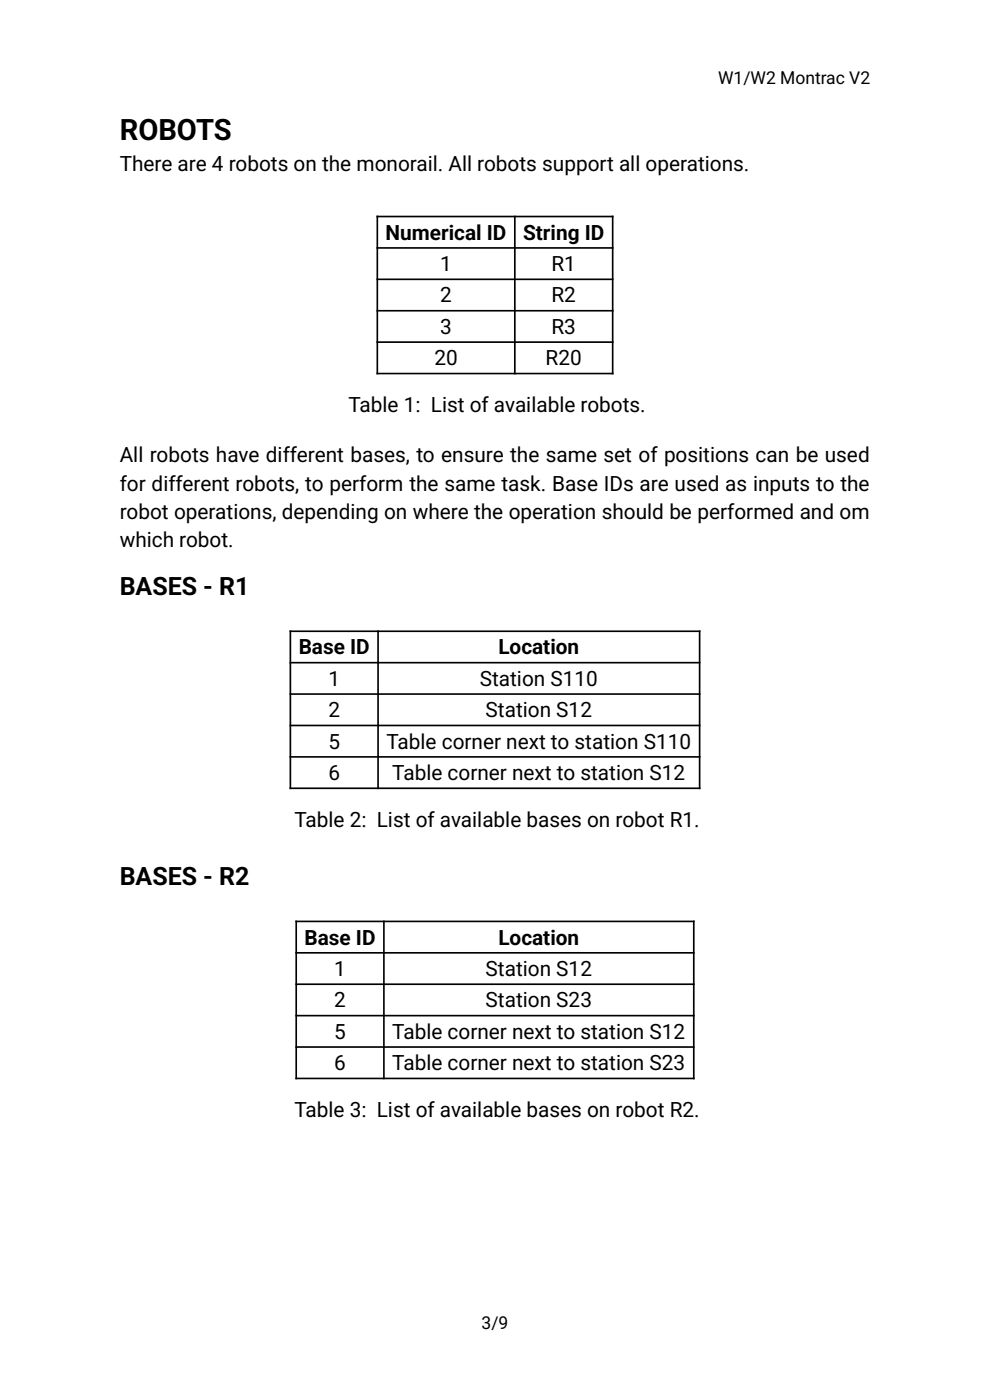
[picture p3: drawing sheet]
<svg xmlns="http://www.w3.org/2000/svg" width="210mm" height="297mm" viewBox="0 0 210 297" stroke-linecap="round" stroke-linejoin="round" font-family="sans-serif">
<defs><g id="words">
<text font-size="6.2" x="25.4" y="29.8">ROBOTS</text>
<g font-size="5.3">
<text x="25.4" y="126.2">BASES - R1</text>
<text x="25.4" y="187.8">BASES - R2</text>
</g>
<g font-size="4.4">
<text x="25.4" y="36.2">There are 4 robots on the monorail. All robots support all operations.</text>
<text x="81.8" y="50.8">Numerical ID</text>
<text x="111" y="50.8">String ID</text>
<text x="93.4" y="57.5">1</text>
<text x="117" y="57.5">R1</text>
<text x="93.4" y="64.2">2</text>
<text x="117" y="64.2">R2</text>
<text x="93.4" y="70.8">3</text>
<text x="117" y="70.8">R3</text>
<text x="92.1" y="77.5">20</text>
<text x="115.7" y="77.5">R20</text>
<text x="73.9" y="87.5">Table 1: List of available robots.</text>
<text x="25.4" y="98.1">All robots have different bases, to ensure the same set of positions can be used</text>
<text x="25.4" y="104.1">for different robots, to perform the same task. Base IDs are used as inputs to the</text>
<text x="25.4" y="110.1">robot operations, depending on where the operation should be performed and om</text>
<text x="25.4" y="116.1">which robot.</text>
<text x="63.4" y="138.8">Base ID</text>
<text x="105.7" y="138.8">Location</text>
<text x="69.7" y="145.5">1</text>
<text x="101.8" y="145.5">Station S110</text>
<text x="69.7" y="152.1">2</text>
<text x="103" y="152.1">Station S12</text>
<text x="69.7" y="158.8">5</text>
<text x="82" y="158.8">Table corner next to station S110</text>
<text x="69.7" y="165.5">6</text>
<text x="83.2" y="165.5">Table corner next to station S12</text>
<text x="62.4" y="175.4">Table 2: List of available bases on robot R1.</text>
<text x="64.6" y="200.4">Base ID</text>
<text x="105.7" y="200.4">Location</text>
<text x="70.9" y="207">1</text>
<text x="103" y="207">Station S12</text>
<text x="70.9" y="213.7">2</text>
<text x="103" y="213.7">Station S23</text>
<text x="70.9" y="220.4">5</text>
<text x="83.2" y="220.4">Table corner next to station S12</text>
<text x="70.9" y="227">6</text>
<text x="83.2" y="227">Table corner next to station S23</text>
<text x="62.4" y="237">Table 3: List of available bases on robot R2.</text>
</g>
<g font-size="3.7">
<text x="152.3" y="17.8">W1/W2 Montrac V2</text>
<text x="102.2" y="281.9">3/9</text>
</g>
</g></defs>
<g fill="none" stroke="#000" stroke-width=".35">
<path d="M79.9 45.9h50.2M79.9 52.6h50.2M79.9 59.3h50.2M80 45.8v33.6M109.2 45.8v33.6M130 45.8v33.6M79.9 65.9h50.2M79.9 72.6h50.2M79.9 79.2h50.2M61.4 133.9h87.2M61.6 133.7v33.7M80.2 133.7v33.7"/>
<path d="M148.4 133.7v33.7M61.4 140.6h87.2M61.4 147.2h87.2M61.4 153.9h87.2M61.4 160.6h87.2M61.4 167.2h87.2M62.7 195.5h84.6M62.8 195.3v33.7M81.4 195.3v33.7M147.2 195.3v33.7M62.7 202.1h84.6M62.7 208.8h84.6"/>
<path d="M62.7 215.5h84.6M62.7 222.1h84.6M62.7 228.8h84.6"/>
</g>
<use href="#words"/>
</svg>
